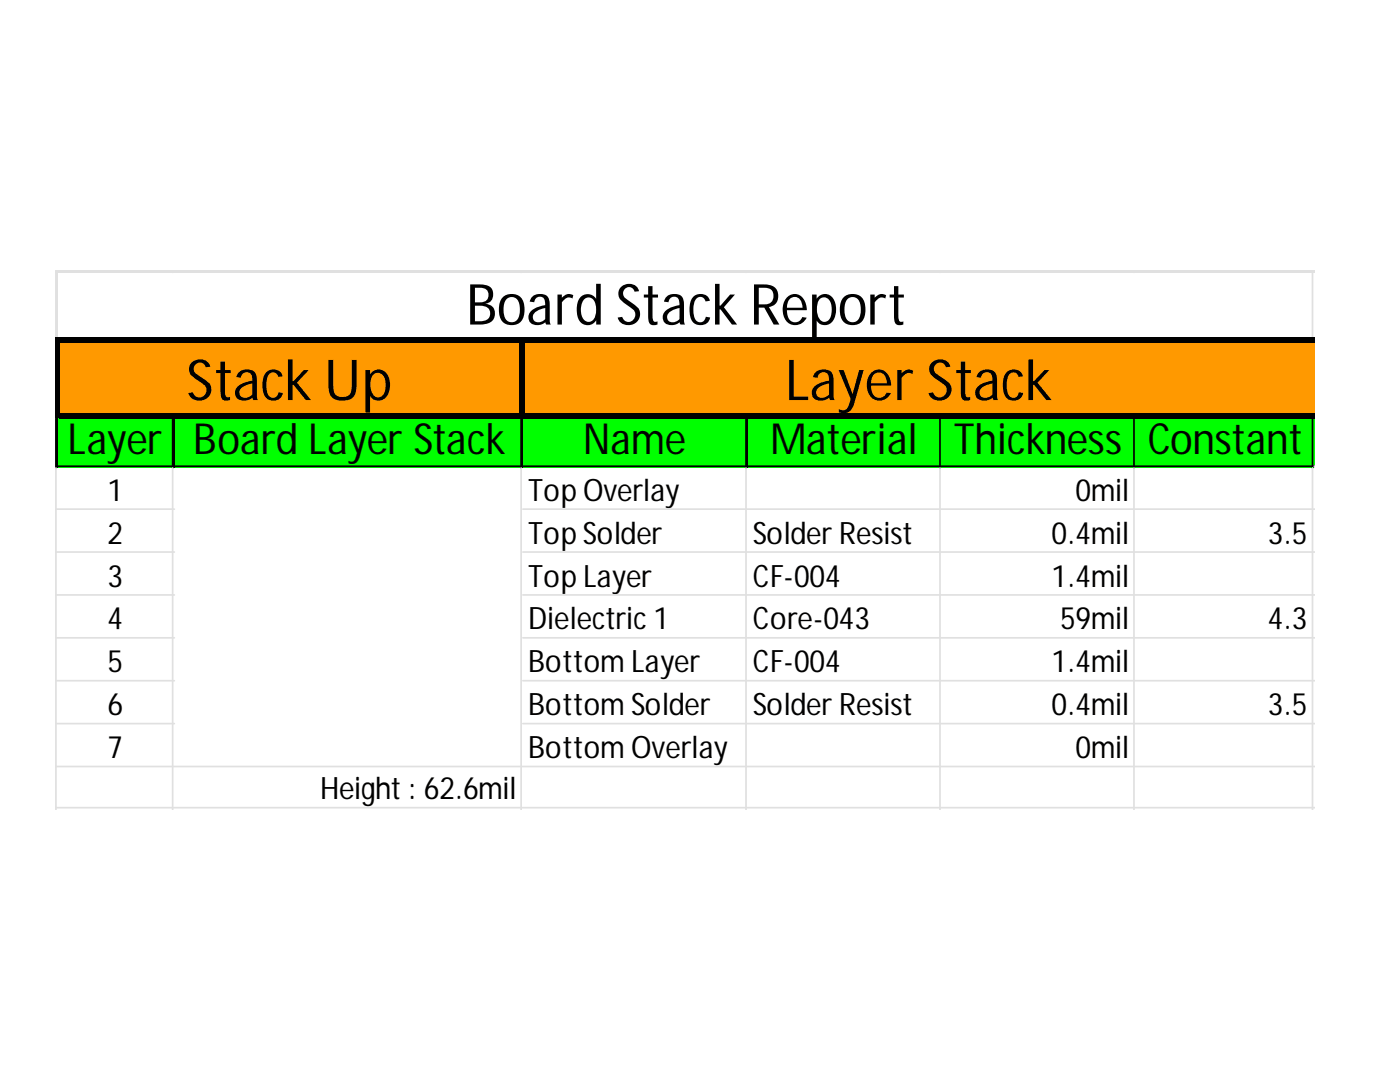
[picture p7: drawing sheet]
<svg xmlns="http://www.w3.org/2000/svg" width="279mm" height="216mm" viewBox="0 0 279 216" stroke-linecap="round" stroke-linejoin="round" font-family="sans-serif">
<defs><g id="words">
<g font-size="11.3">
<text x="93" y="64.8">Board StackReport</text>
<text x="37.2" y="79.8">Stack Up</text>
<text x="156.8" y="79.8">Layer Stack</text>
</g>
<g font-size="8.6">
<text x="13.6" y="90.6">Layer</text>
<text x="38.6" y="90.6">Board Layer Stack</text>
<text x="116.3" y="90.6">Name</text>
<text x="153.7" y="90.6">Material</text>
<text x="190.3" y="90.6">Thickness</text>
<text x="229" y="90.6">Constant</text>
</g>
<g font-size="6.2">
<text x="21.4" y="99.9">1</text>
<text x="105.4" y="99.9">Top Overlay</text>
<text x="214.7" y="99.9">0mil</text>
<text x="21.4" y="108.5">2</text>
<text x="105.4" y="108.5">Top Solder</text>
<text x="150.3" y="108.5">SolderResist</text>
<text x="209.9" y="108.5">0.4mil</text>
<text x="253" y="108.5">3.5</text>
<text x="21.4" y="117">3</text>
<text x="105.4" y="117">Top Layer</text>
<text x="150.3" y="117">CF-004</text>
<text x="209.9" y="117">1.4mil</text>
<text x="21.4" y="125.6">4</text>
<text x="105.4" y="125.6">Dielectric1</text>
<text x="150.3" y="125.6">Core-043</text>
<text x="211.6" y="125.6">59mil</text>
<text x="253" y="125.6">4.3</text>
<text x="21.4" y="134.2">5</text>
<text x="105.4" y="134.2">Bottom Layer</text>
<text x="150.3" y="134.2">CF-004</text>
<text x="209.9" y="134.2">1.4mil</text>
<text x="21.4" y="142.7">6</text>
<text x="105.4" y="142.7">Bottom Solder</text>
<text x="150.3" y="142.7">SolderResist</text>
<text x="209.9" y="142.7">0.4mil</text>
<text x="253" y="142.7">3.5</text>
<text x="21.4" y="151.3">7</text>
<text x="105.4" y="151.3">Bottom Overlay</text>
<text x="214.7" y="151.3">0mil</text>
<text x="63.9" y="159.5">Height : 62.6mil</text>
</g>
</g></defs>
<path d="M11.5 67.7h250.8v15.4h-250.8z" fill="#f90"/>
<path d="M11.5 82.8h250.8v10.6h-250.8z" fill="#0f0"/>
<path d="M11.2 54v13.4M11.3 54v13.4M104 54v.3" fill="none" stroke="#e0e0e0" stroke-width=".34"/>
<path d="M104 54h.3v.3h-.3z" fill="#e0e0e0"/>
<path d="M34.5 54v.3M261.9 54v13.4" fill="none" stroke="#e0e0e0" stroke-width=".34"/>
<path d="M11.1 67.4h.7v16h-.7z" fill="#000"/>
<path d="M11.2 83.4v10M11.3 83.4v10" fill="none" stroke="#000" stroke-width=".34"/>
<path d="M34.5 54h.3v.3h-.3z" fill="#e0e0e0"/>
<path d="M34.5 83.4v10M34.6 83.4v10M104 83.4v10M104.2 83.4v10" fill="none" stroke="#000" stroke-width=".34"/>
<path d="M103.7 68.4h1v15h-1z" fill="#000"/>
<path d="M148.9 54v.3" fill="none" stroke="#e0e0e0" stroke-width=".34"/>
<path d="M148.9 54h.3v.3h-.3z" fill="#e0e0e0"/>
<path d="M11.5 93h250.8M148.9 83.4v10M149.1 83.4v10M187.6 83.4v10M226.3 83.4v10M261.9 83.4v10" fill="none" stroke="#000" stroke-width=".34"/>
<g fill="none" stroke="#e0e0e0" stroke-width=".34">
<path d="M11.2 54h251.1M11.2 54.2h251.1M187.6 54v.3M226.3 54v.3M11.2 93.4v68.2M34.5 93.4v68.2M104 93.4v68.2M148.9 93.4v68.2M187.6 93.4v68.2M226.3 93.4v68.2M261.9 93.4v68.2M262.3 93h.1"/>
<path d="M11.2 101.6h23.6M11.2 110.2h23.6M11.2 118.7h23.6M11.2 127.3h23.6M11.2 135.8h23.6M11.2 144.4h23.6"/>
</g>
<path d="M11.8 67.4h250.5v1h-250.5zM11.8 82.4h250.5v1h-250.5z" fill="#000"/>
<path d="M262.3 93v.4z" fill="#e0e0e0"/>
<path d="M104.3 101.6h158M104.3 110.2h158M104.3 118.7h158M104.3 127.3h158M104.3 135.8h158M11.2 152.9h251.1M104.3 144.4h158M11.2 161.2h251.1" fill="none" stroke="#e0e0e0" stroke-width=".34"/>
<use href="#words"/>
</svg>
